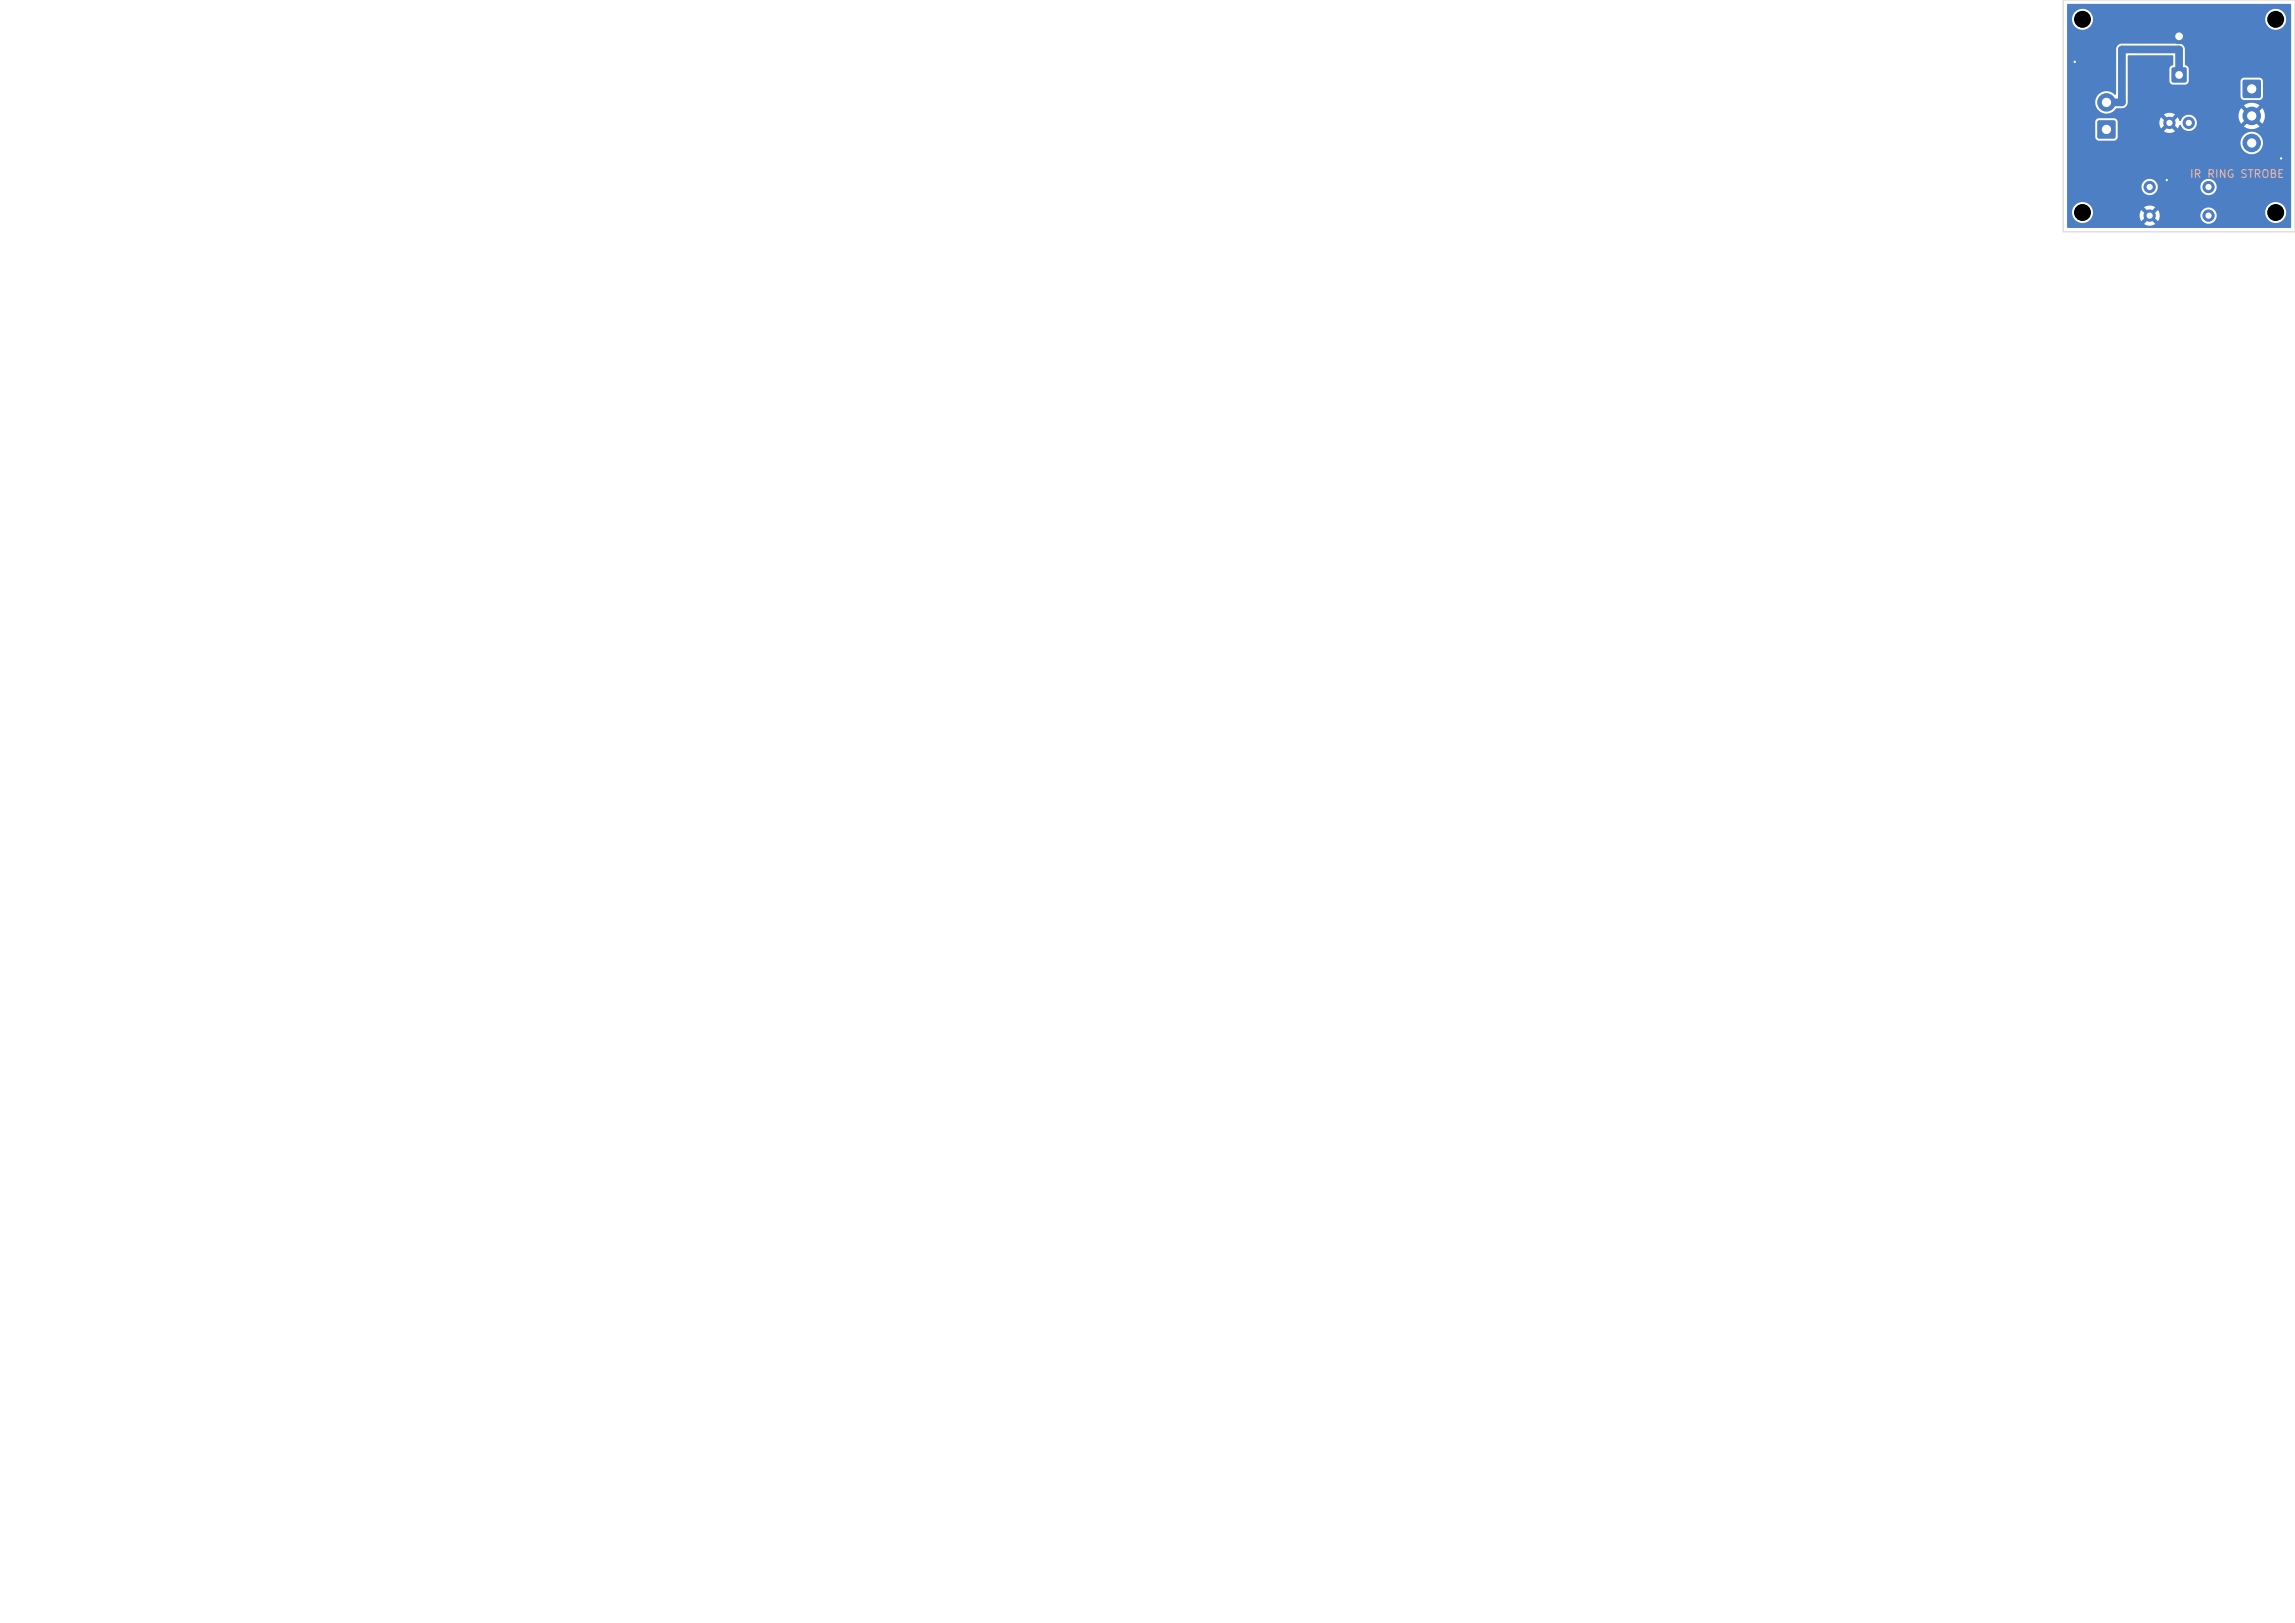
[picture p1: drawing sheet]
<svg xmlns="http://www.w3.org/2000/svg" width="297mm" height="210mm" viewBox="0 0 297 210" stroke-linecap="round" stroke-linejoin="round" font-family="sans-serif">
<defs><g id="words">
<text font-size="1" fill="#e8b2a7" x="283.3" y="23.3">IR RING STROBE</text>
</g></defs>
<g fill="#4d7fc4">
<path d="M271.5 15.6h.2h1.9h.1l.1 .2v1.9l-.1 .2-.1 .1h-1.9l-.2-.1-.1-.2v-1.9z"/>
<path d="M290.3 10.4l.2-.1h1.9l.1 .1 .1 .2v1.8l-.1 .2-.1 .1h-1.9l-.2-.1-.1-.1v-1.9z"/>
<path d="M281.1 8.8l.2-.1h1.5l.1 .1 .1 .2v1.5l-.1 .1-.1 .1h-1.5l-.2-.1-.1-.1v-1.5z"/>
<circle cx="272.6" cy="13.2" r="1.2"/>
<circle cx="291.4" cy="15" r="1.2"/>
<circle cx="291.4" cy="18.5" r="1.2"/>
<circle cx="283.3" cy="15.9" r=".8"/>
<circle cx="280.8" cy="15.9" r=".8"/>
<circle cx="285.8" cy="24.2" r=".8"/>
<circle cx="278.2" cy="24.2" r=".8"/>
<circle cx="285.8" cy="27.9" r=".8"/>
<circle cx="278.2" cy="27.9" r=".8"/>
<circle cx="282" cy="4.7" r="1"/>
<circle cx="295.2" cy="20.5" r=".3"/>
<circle cx="268.5" cy="8" r=".3"/>
<circle cx="280.4" cy="23.3" r=".3"/>
</g>
<path d="M282 9.7v-3.3h-7.4v6.9h-2" fill="none" stroke="#4d7fc4" stroke-width="1"/>
<path d="M267.6 .5h28.8l.1 .1v1.8h-.6l-.1-.2a1.35 1.35 0 0 0-1.4-1.1 1.35 1.35 0 0 0-1.2 1.3h-22.3l-.1-.2a1.35 1.35 0 0 0-2.2-.7 1.35 1.35 0 0 0 .4 2.2 1.35 1.35 0 0 0 1.9-1.3h22.3v.2a1.35 1.35 0 0 0 1.4 1.3 1.35 1.35 0 0 0 1.3-1.5h.6v6.5h-13.2l-.2-.3-.3-.3v-2a.75 .75 0 0 0-.9-.7h-7.4l-.4 .2-.2 .5v5.9l-.1 .1a1.7 1.7 0 0 0-2-.3 1.48 1.48 0 0 0-.2 2.3 1.48 1.48 0 0 0 2.3-.3h.9l.4-.3 .1-.2 .1-6.3h5.7l.2 .1-.1 1.1a.57 .57 0 0 0-.4 .5v1.7l.1 .2 .3 .2h1.6l.3-.2 .2-.3v-1.6h13.2v1.6h-3.6l-.2-.3-.3-.2-2.1 .1-.2 .1-.1 .3v2.1l.1 .2 .3 .2h2l.3-.2 .2-.3v-2h3.6v4.4h-3.4l-.1-.4-.2-.5-.8 .8-.4-.4 .8-.8h-.1a1.69 1.69 0 0 0-1.9 0l.8 .8-.4 .4-.8-.8v.1a1.69 1.69 0 0 0-.1 1.7h-5.6v-.2a1.08 1.08 0 0 0-1.1-.7 1.08 1.08 0 0 0-1 .7h-.1l-.3-.4-.6 .7-.2-.3-.2-.1 .6-.7a1.29 1.29 0 0 0-1.4 0l.7 .7-.3 .2v.2l-.7-.7-.2 .6h-5.4l-.2-.4-.3-.1h-2l-.3 .1-.1 .4v1.9l.1 .4 .3 .1h2a.5 .5 0 0 0 .5-.5v-1.9h5.4v.4l.2 .4 .7-.7v.2l.3 .2-.7 .7a1.28 1.28 0 0 0 1.5 0l-.7-.7 .2-.1 .2-.3 .6 .7 .2-.4h.2a1.07 1.07 0 0 0 1.2 .7 1.07 1.07 0 0 0 .9-1.1h5.6l.1 .2 .8-.8 .4 .4-.8 .8a1.69 1.69 0 0 0 2 0l-.8-.8 .4-.4 .8 .8 .2-.5 .1-.6h3.4v3.5h-3.6l-.1-.2a1.45 1.45 0 0 0-2.3-.8 1.45 1.45 0 0 0 .3 2.4 1.45 1.45 0 0 0 2.1-1.4h3.6v5.7h-9.6l-.1-.2a1.06 1.06 0 0 0-1.1-.8 1.06 1.06 0 0 0-.9 1h-5.6v-.2a1.06 1.06 0 0 0-1.7-.5 1.06 1.06 0 0 0 .3 1.8 1.06 1.06 0 0 0 1.4-1.1h5.6v.2a1.06 1.06 0 0 0 1.1 1 1.06 1.06 0 0 0 1-1.2h9.6v3.3h-.6l-.1-.2a1.35 1.35 0 0 0-1.6-1 1.35 1.35 0 0 0-1 1.6h-6.3l-.1-.2a1.06 1.06 0 0 0-1.1-.8 1.06 1.06 0 0 0-.9 1h-5.3l-.2-.6-.7 .7-.1-.2-.3-.2 .7-.7a1.28 1.28 0 0 0-1.4 0l.6 .7-.2 .2-.1 .2-.7-.7-.1 .2h-6.1a1.35 1.35 0 0 0-2.1-1.1 1.35 1.35 0 0 0 0 2.4 1.35 1.35 0 0 0 2.1-1.1v-.2h6.1a1.3 1.3 0 0 0 .1 1.2l.7-.7 .1 .2 .2 .2-.6 .7a1.29 1.29 0 0 0 1.4 0l-.7-.7 .3-.2 .1-.2 .7 .7 .2-.4v-.4h5.3v.2a1.06 1.06 0 0 0 1.1 1 1.06 1.06 0 0 0 1-1.2h6.3a1.35 1.35 0 0 0 1.5 1 1.35 1.35 0 0 0 1.2-1.4h.6v2l-.1 .1-28.9-.1z" fill="#4d7fc4"/>
<path d="M267 0h30v30h-30z" fill="none" stroke="#d0d2cd" stroke-width=".13"/>
<g fill="#fff">
<circle cx="295.2" cy="20.5" r=".15"/>
<circle cx="268.5" cy="8" r=".15"/>
<circle cx="280.4" cy="23.3" r=".15"/>
<circle cx="272.6" cy="16.8" r=".6"/>
<circle cx="272.6" cy="13.3" r=".6"/>
<circle cx="291.4" cy="11.5" r=".6"/>
<circle cx="291.4" cy="15" r=".6"/>
<circle cx="291.4" cy="18.5" r=".6"/>
<circle cx="283.3" cy="15.9" r=".4"/>
<circle cx="280.8" cy="15.9" r=".4"/>
</g>
<circle cx="269.5" cy="27.5" r="1.1" fill="#000"/>
<g fill="#fff">
<circle cx="285.8" cy="24.2" r=".4"/>
<circle cx="278.2" cy="24.2" r=".4"/>
</g>
<circle cx="269.5" cy="2.5" r="1.1" fill="#000"/>
<g fill="#fff">
<circle cx="285.8" cy="27.9" r=".4"/>
<circle cx="278.2" cy="27.9" r=".4"/>
<circle cx="282" cy="9.7" r=".5"/>
<circle cx="282" cy="4.7" r=".5"/>
</g>
<g fill="#000">
<circle cx="294.5" cy="2.5" r="1.1"/>
<circle cx="294.5" cy="27.5" r="1.1"/>
</g>
<use href="#words"/>
</svg>
